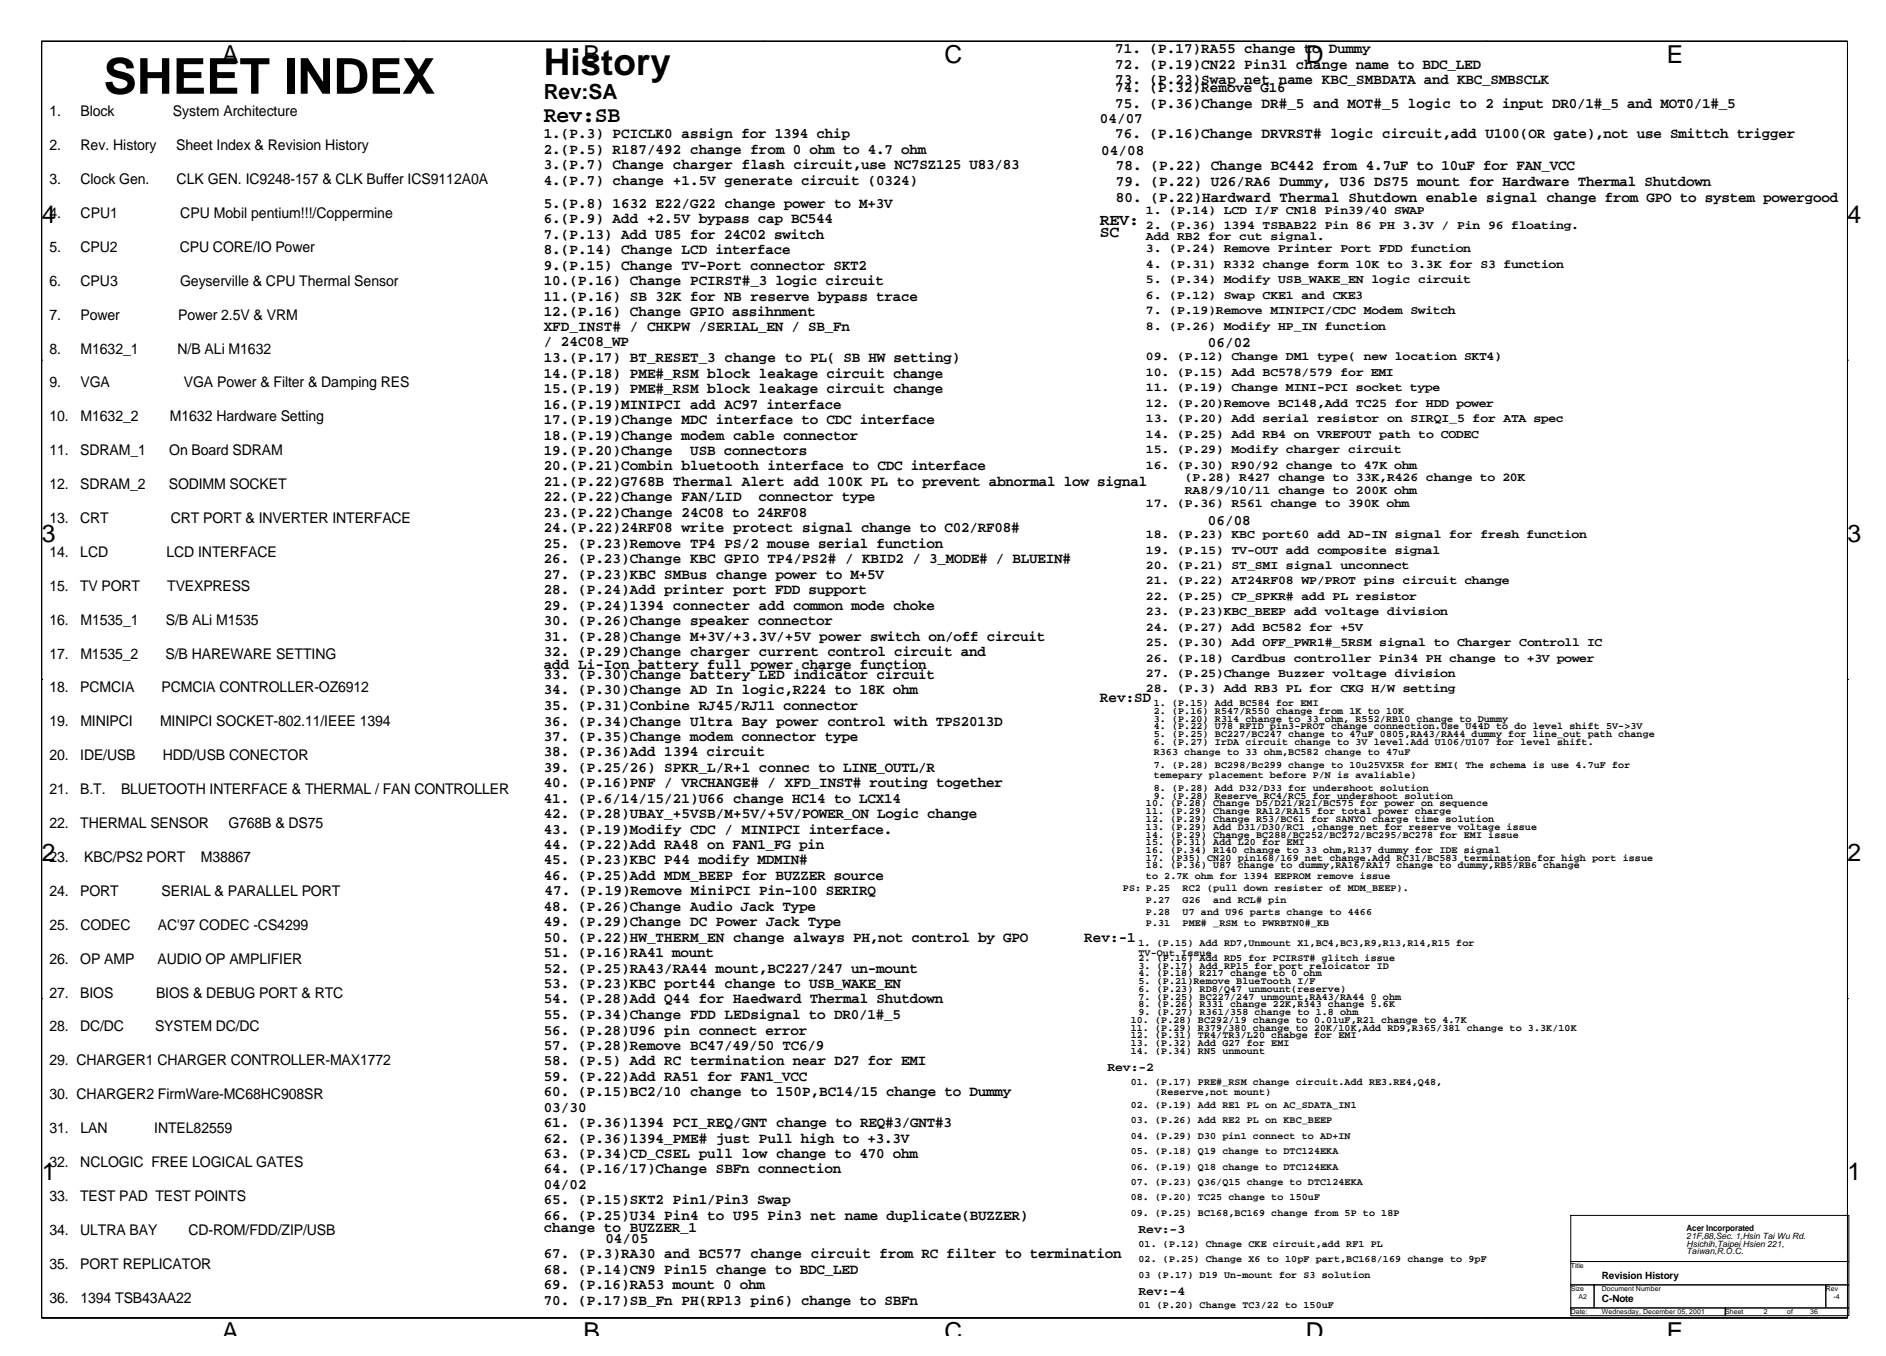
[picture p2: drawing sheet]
<svg xmlns="http://www.w3.org/2000/svg" width="287mm" height="207mm" viewBox="0 0 287 207" stroke-linecap="round" stroke-linejoin="round" font-family="sans-serif">
<defs><g id="words">
<text font-size="7.5" x="15.7" y="14.3">SHEET INDEX</text>
<text font-size="5.6" x="82.8" y="11.5">History</text>
<g font-size="3.8">
<text x="33.9" y="9.7">A</text>
<text x="88.9" y="9.7">B</text>
<text x="143.9" y="9.7">C</text>
<text x="199" y="9.7">D</text>
<text x="254" y="9.7">E</text>
<text x="6.3" y="34">4</text>
<text x="281.5" y="34">4</text>
<text x="6.3" y="82.6">3</text>
<text x="281.5" y="82.6">3</text>
<text x="6.3" y="131.2">2</text>
<text x="281.5" y="131.2">2</text>
<text x="6.3" y="179.8">1</text>
<text x="281.5" y="179.8">1</text>
<text x="33.9" y="204.2">A</text>
<text x="88.9" y="204.2">B</text>
<text x="143.9" y="204.2">C</text>
<text x="199" y="204.2">D</text>
<text x="254" y="204.2">E</text>
</g>
<text font-size="3.4" x="82.8" y="18.5">Rev:SB</text>
<text font-size="3.2" x="82.8" y="15.1">Rev:SA</text>
<g font-size="2.5">
<text x="167.6" y="34.2">REV:</text>
<text x="167.6" y="36.2">SC</text>
</g>
<g font-size="2.2">
<text x="169.9" y="8.1">71. (P.17)RA55 change to Dummy</text>
<text x="169.9" y="10.5">72. (P.19)CN22 Pin31 change name to BDC_LED</text>
<text x="7.5" y="17.7">1.</text>
<text x="12.3" y="17.7">Block</text>
<text x="26.4" y="17.7">System Architecture</text>
<text x="169.9" y="14">74. (P.32)Remove G16</text>
<text x="169.9" y="16.4">75. (P.36)Change DR#_5 and MOT#_5 logic to 2 input DR0/1#_5 and MOT0/1#_5</text>
<text x="169.9" y="12.8">73. (P.23)Swap net name KBC_SMBDATA and KBC_SMBSCLK</text>
<text x="7.5" y="22.9">2.</text>
<text x="12.3" y="22.9">Rev. History</text>
<text x="26.8" y="22.9">Sheet Index &amp; Revision History</text>
<text x="82.8" y="21.1">1.(P.3) PCICLK0 assign for 1394 chip</text>
<text x="82.8" y="23.4">2.(P.5) R187/492 change from 0 ohm to 4.7 ohm</text>
<text x="167.6" y="18.7">04/07</text>
<text x="167.8" y="23.6">04/08</text>
<text x="169.9" y="21.1">76. (P.16)Change DRVRST# logic circuit,add U100(OR gate),not use Smittch trigger</text>
<text x="7.5" y="28">3.</text>
<text x="12.3" y="28">Clock Gen.</text>
<text x="26.9" y="28">CLK GEN. IC9248-157 &amp; CLK Buffer ICS9112A0A</text>
<text x="82.8" y="25.8">3.(P.7) Change charger flash circuit,use NC7SZ125 U83/83</text>
<text x="82.8" y="28.2">4.(P.7) change +1.5V generate circuit (0324)</text>
<text x="170" y="25.9">78. (P.22) Change BC442 from 4.7uF to 10uF for FAN_VCC</text>
<text x="170" y="28.4">79. (P.22) U26/RA6 Dummy, U36 DS75 mount for Hardware Thermal Shutdown</text>
<text x="7.5" y="33.2">4.</text>
<text x="12.3" y="33.2">CPU1</text>
<text x="27.5" y="33.2">CPU Mobil pentium!!!/Coppermine</text>
<text x="82.8" y="31.7">5.(P.8) 1632 E22/G22 change power to M+3V</text>
<text x="82.8" y="34.1">6.(P.9) Add +2.5V bypass cap BC544</text>
<text x="170" y="30.7">80. (P.22)Hardward Thermal Shutdown enable signal change from GPO to system powergood</text>
<text x="7.5" y="38.4">5.</text>
<text x="12.3" y="38.4">CPU2</text>
<text x="27.4" y="38.4">CPU CORE/IO Power</text>
<text x="82.8" y="36.4">7.(P.13) Add U85 for 24C02 switch</text>
<text x="82.8" y="38.7">8.(P.14) Change LCD interface</text>
<text x="82.8" y="41.1">9.(P.15) Change TV-Port connector SKT2</text>
<text x="7.5" y="43.5">6.</text>
<text x="12.3" y="43.5">CPU3</text>
<text x="27.4" y="43.5">Geyserville &amp; CPU Thermal Sensor</text>
<text x="82.8" y="43.4">10.(P.16) Change PCIRST#_3 logic circuit</text>
<text x="82.8" y="45.8">11.(P.16) SB 32K for NB reserve bypass trace</text>
<text x="7.5" y="48.7">7.</text>
<text x="7.5" y="53.9">8.</text>
<text x="12.3" y="48.7">Power</text>
<text x="12.3" y="53.9">M1632_1</text>
<text x="27.1" y="53.9">N/B ALi M1632</text>
<text x="27.1" y="48.7">Power 2.5V &amp; VRM</text>
<text x="82.8" y="48.1">12.(P.16) Change GPIO assihnment</text>
<text x="82.8" y="50.4">XFD_INST# / CHKPW /SERIAL_EN / SB_Fn</text>
<text x="82.8" y="52.7">/ 24C08_WP</text>
<text x="184.1" y="52.8">06/02</text>
<text x="7.5" y="59">9.</text>
<text x="12.3" y="59">VGA</text>
<text x="28" y="59">VGA Power &amp; Filter &amp; Damping RES</text>
<text x="82.8" y="55.2">13.(P.17) BT_RESET_3 change to PL( SB HW setting)</text>
<text x="82.8" y="57.6">14.(P.18) PME#_RSM block leakage circuit change</text>
<text x="82.8" y="59.9">15.(P.19) PME#_RSM block leakage circuit change</text>
<text x="7.5" y="64.2">10.</text>
<text x="12.3" y="64.2">M1632_2</text>
<text x="25.9" y="64.2">M1632 Hardware Setting</text>
<text x="82.8" y="62.3">16.(P.19)MINIPCI add AC97 interface</text>
<text x="82.8" y="64.6">17.(P.19)Change MDC interface to CDC interface</text>
<text x="7.5" y="69.4">11.</text>
<text x="12.2" y="69.4">SDRAM_1</text>
<text x="25.8" y="69.4">On Board SDRAM</text>
<text x="82.8" y="67">18.(P.19)Change modem cable connector</text>
<text x="82.8" y="69.4">19.(P.20)Change</text>
<text x="82.8" y="71.7">20.(P.21)Combin bluetooth interface to CDC interface</text>
<text x="105.2" y="69.4">USB connectors</text>
<text x="7.5" y="74.5">12.</text>
<text x="12.2" y="74.5">SDRAM_2</text>
<text x="25.7" y="74.5">SODIMM SOCKET</text>
<text x="82.8" y="74.1">21.(P.22)G768B Thermal Alert add 100K PL to prevent abnormal low signal</text>
<text x="82.8" y="76.4">22.(P.22)Change FAN/LID</text>
<text x="115.6" y="76.4">connector type</text>
<text x="7.5" y="79.7">13.</text>
<text x="12.2" y="79.7">CRT</text>
<text x="26.1" y="79.7">CRT PORT &amp; INVERTER INTERFACE</text>
<text x="82.8" y="78.8">23.(P.22)Change 24C08 to 24RF08</text>
<text x="82.8" y="81.1">24.(P.22)24RF08 write protect signal change to C02/RF08#</text>
<text x="82.8" y="83.5">25. (P.23)Remove TP4 PS/2 mouse serial function</text>
<text x="184.1" y="79.9">06/08</text>
<text x="7.5" y="84.9">14.</text>
<text x="12.2" y="84.9">LCD</text>
<text x="25.4" y="84.9">LCD INTERFACE</text>
<text x="82.8" y="85.8">26. (P.23)Change KBC GPIO TP4/PS2# / KBID2 / 3_MODE# / BLUEIN#</text>
<text x="82.8" y="88.2">27. (P.23)KBC SMBus change power to M+5V</text>
<text x="7.5" y="90">15.</text>
<text x="7.5" y="95.2">16.</text>
<text x="12.2" y="90">TV PORT</text>
<text x="12.3" y="95.2">M1535_1</text>
<text x="25.3" y="95.2">S/B ALi M1535</text>
<text x="25.5" y="90">TVEXPRESS</text>
<text x="82.8" y="90.5">28. (P.24)Add printer port FDD support</text>
<text x="82.8" y="92.9">29. (P.24)1394 connecter add common mode choke</text>
<text x="82.8" y="95.2">30. (P.26)Change speaker connector</text>
<text x="7.5" y="100.3">17.</text>
<text x="12.2" y="100.3">M1535_2</text>
<text x="25.2" y="100.3">S/B HAREWARE SETTING</text>
<text x="82.8" y="97.6">31. (P.28)Change M+3V/+3.3V/+5V power switch on/off circuit</text>
<text x="82.8" y="99.9">32. (P.29)Change charger current control circuit and</text>
<text x="82.8" y="101.9">add Li-Ion battery full power charge function</text>
<text x="7.5" y="105.5">18.</text>
<text x="12.2" y="105.5">PCMCIA</text>
<text x="24.6" y="105.5">PCMCIA CONTROLLER-OZ6912</text>
<text x="82.8" y="103.5">33. (P.30)Change battery LED indicator circuit</text>
<text x="82.8" y="105.8">34. (P.30)Change AD In logic,R224 to 18K ohm</text>
<text x="167.6" y="107">Rev:SD</text>
<text x="7.5" y="110.7">19.</text>
<text x="12.2" y="110.7">MINIPCI</text>
<text x="24.4" y="110.7">MINIPCI SOCKET-802.11/IEEE 1394</text>
<text x="82.8" y="108.2">35. (P.31)Conbine RJ45/RJ11 connector</text>
<text x="82.8" y="110.5">36. (P.34)Change Ultra Bay power control with TPS2013D</text>
<text x="82.8" y="112.9">37. (P.35)Change modem connector type</text>
<text x="7.5" y="115.8">20.</text>
<text x="12.2" y="115.8">IDE/USB</text>
<text x="24.8" y="115.8">HDD/USB CONECTOR</text>
<text x="82.8" y="115.2">38. (P.36)Add 1394 circuit</text>
<text x="82.8" y="117.6">39. (P.25/26) SPKR_L/R+1 connec to LINE_OUTL/R</text>
<text x="82.8" y="119.9">40. (P.16)PNF / VRCHANGE# / XFD_INST# routing together</text>
<text x="7.5" y="121">21.</text>
<text x="12.2" y="121">B.T.</text>
<text x="18.4" y="121">BLUETOOTH INTERFACE &amp; THERMAL / FAN CONTROLLER</text>
<text x="82.8" y="122.3">41. (P.6/14/15/21)U66 change HC14 to LCX14</text>
<text x="82.8" y="124.6">42. (P.28)UBAY_+5VSB/M+5V/+5V/POWER_ON Logic change</text>
<text x="7.5" y="126.2">22.</text>
<text x="7.5" y="131.3">23.</text>
<text x="12.2" y="126.2">THERMAL SENSOR</text>
<text x="12.8" y="131.3">KBC/PS2 PORT</text>
<text x="30.6" y="131.3">M38867</text>
<text x="34.8" y="126.2">G768B &amp; DS75</text>
<text x="82.8" y="127">43. (P.19)Modify CDC / MINIPCI interface.</text>
<text x="82.8" y="129.3">44. (P.22)Add RA48 on FAN1_FG pin</text>
<text x="82.8" y="131.7">45. (P.23)KBC P44 modify MDMIN#</text>
<text x="7.5" y="136.5">24.</text>
<text x="12.2" y="136.5">PORT</text>
<text x="24.6" y="136.5">SERIAL &amp; PARALLEL PORT</text>
<text x="82.8" y="134.1">46. (P.25)Add MDM_BEEP for BUZZER source</text>
<text x="83" y="136.4">47. (P.19)Remove MiniPCI Pin-100 SERIRQ</text>
<text x="7.5" y="141.7">25.</text>
<text x="12.2" y="141.7">CODEC</text>
<text x="24.1" y="141.7">AC'97 CODEC -CS4299</text>
<text x="82.8" y="138.8">48. (P.26)Change Audio Jack Type</text>
<text x="82.8" y="141.1">49. (P.29)Change DC Power Jack Type</text>
<text x="82.8" y="143.5">50. (P.22)HW_THERM_EN change always PH,not control by GPO</text>
<text x="165.2" y="143.5">Rev:-1</text>
<text x="7.5" y="146.8">26.</text>
<text x="12.2" y="146.8">OP AMP</text>
<text x="24" y="146.8">AUDIO OP AMPLIFIER</text>
<text x="82.8" y="145.9">51. (P.16)RA41 mount</text>
<text x="82.8" y="148.2">52. (P.25)RA43/RA44 mount,BC227/247 un-mount</text>
<text x="7.5" y="152">27.</text>
<text x="12.2" y="152">BIOS</text>
<text x="23.8" y="152">BIOS &amp; DEBUG PORT &amp; RTC</text>
<text x="82.8" y="150.6">53. (P.23)KBC port44 change to USB_WAKE_EN</text>
<text x="82.8" y="152.9">54. (P.28)Add Q44 for Haedward Thermal Shutdown</text>
<text x="82.8" y="155.3">55. (P.34)Change FDD LEDsignal to DR0/1#_5</text>
<text x="7.5" y="157.2">28.</text>
<text x="12.2" y="157.2">DC/DC</text>
<text x="23.6" y="157.2">SYSTEM DC/DC</text>
<text x="82.8" y="157.6">56. (P.28)U96 pin connect error</text>
<text x="82.8" y="159.9">57. (P.28)Remove BC47/49/50 TC6/9</text>
<text x="7.5" y="162.3">29. CHARGER1 CHARGER CONTROLLER-MAX1772</text>
<text x="7.5" y="167.5">30. CHARGER2 FirmWare-MC68HC908SR</text>
<text x="82.8" y="162.3">58. (P.5) Add RC termination near D27 for EMI</text>
<text x="82.8" y="164.6">59. (P.22)Add RA51 for FAN1_VCC</text>
<text x="82.8" y="167">60. (P.15)BC2/10 change to 150P,BC14/15 change to Dummy</text>
<text x="7.5" y="172.6">31.</text>
<text x="12.3" y="172.6">LAN</text>
<text x="23.5" y="172.6">INTEL82559</text>
<text x="82.8" y="171.7">61. (P.36)1394 PCI_REQ/GNT change to REQ#3/GNT#3</text>
<text x="82.8" y="169.4">03/30</text>
<text x="7.5" y="177.8">32.</text>
<text x="12.2" y="177.8">NCLOGIC FREE LOGICAL GATES</text>
<text x="82.8" y="174.1">62. (P.36)1394_PME# just Pull high to +3.3V</text>
<text x="82.8" y="176.4">63. (P.34)CD_CSEL pull low change to 470 ohm</text>
<text x="82.8" y="178.8">64. (P.16/17)Change SBFn connection</text>
<text x="7.5" y="183">33.</text>
<text x="12.2" y="183">TEST PAD TEST POINTS</text>
<text x="82.8" y="183.5">65. (P.15)SKT2 Pin1/Pin3 Swap</text>
<text x="82.8" y="181.2">04/02</text>
<text x="82.8" y="185.9">66. (P.25)U34 Pin4 to U95 Pin3 net name duplicate(BUZZER)</text>
<text x="7.5" y="188.1">34.</text>
<text x="12.2" y="188.1">ULTRA BAY</text>
<text x="28.7" y="188.1">CD-ROM/FDD/ZIP/USB</text>
<text x="82.8" y="187.8">change to BUZZER_1</text>
<text x="82.9" y="191.7">67. (P.3)RA30 and BC577 change circuit from RC filter to termination</text>
<text x="92.2" y="189.4">04/05</text>
<text x="7.5" y="193.3">35.</text>
<text x="12.2" y="193.3">PORT REPLICATOR</text>
<text x="82.9" y="196.4">69. (P.16)RA53 mount 0 ohm</text>
<text x="82.9" y="194.1">68. (P.14)CN9 Pin15 change to BDC_LED</text>
<text x="7.5" y="198.5">36.</text>
<text x="12.2" y="198.5">1394 TSB43AA22</text>
<text x="82.9" y="198.8">70. (P.17)SB_Fn PH(RP13 pin6) change to SBFn</text>
</g>
<g font-size="1.9">
<text x="174.6" y="34.9">2. (P.36) 1394 TSBAB22 Pin 86 PH 3.3V / Pin 96 floating.</text>
<text x="174.6" y="32.6">1. (P.14) LCD I/F CN18 Pin39/40 SWAP</text>
<text x="174.6" y="36.5">Add RB2 for cut signal.</text>
<text x="174.6" y="38.5">3. (P.24) Remove Printer Port FDD function</text>
<text x="174.6" y="40.8">4. (P.31) R332 change form 10K to 3.3K for S3 function</text>
<text x="174.6" y="43.2">5. (P.34) Modify USB_WAKE_EN logic circuit</text>
<text x="174.6" y="45.5">6. (P.12) Swap CKE1 and CKE3</text>
<text x="174.6" y="47.9">7. (P.19)Remove MINIPCI/CDC Modem Switch</text>
<text x="174.6" y="50.2">8. (P.26) Modify HP_IN function</text>
<text x="174.6" y="57.3">10. (P.15) Add BC578/579 for EMI</text>
<text x="174.6" y="54.9">09. (P.12) Change DM1 type( new location SKT4)</text>
<text x="174.6" y="59.6">11. (P.19) Change MINI-PCI socket type</text>
<text x="174.6" y="62">12. (P.20)Remove BC148,Add TC25 for HDD power</text>
<text x="174.6" y="64.3">13. (P.20) Add serial resistor on SIRQI_5 for ATA spec</text>
<text x="174.6" y="71.4">16. (P.30) R90/92 change to 47K ohm</text>
<text x="174.6" y="66.7">14. (P.25) Add RB4 on VREFOUT path to CODEC</text>
<text x="174.6" y="69.1">15. (P.29) Modify charger circuit</text>
<text x="174.6" y="77.3">17. (P.36) R561 change to 390K ohm</text>
<text x="180.5" y="73.3">(P.28) R427 change to 33K,R426 change to 20K</text>
<text x="180.5" y="75.2">RA8/9/10/11 change to 200K ohm</text>
<text x="174.6" y="82">18. (P.23) KBC port60 add AD-IN signal for fresh function</text>
<text x="174.6" y="84.3">19. (P.15) TV-OUT add composite signal</text>
<text x="174.6" y="86.7">20. (P.21) ST_SMI signal unconnect</text>
<text x="174.6" y="89">21. (P.22) AT24RF08 WP/PROT pins circuit change</text>
<text x="174.6" y="91.4">22. (P.25) CP_SPKR# add PL resistor</text>
<text x="174.6" y="93.7">23. (P.23)KBC_BEEP add voltage division</text>
<text x="174.6" y="96.1">24. (P.27) Add BC582 for +5V</text>
<text x="174.6" y="98.5">25. (P.30) Add OFF_PWR1#_5RSM signal to Charger Controll IC</text>
<text x="174.6" y="100.8">26. (P.18) Cardbus controller Pin34 PH change to +3V power</text>
<text x="174.6" y="103.2">27. (P.25)Change Buzzer voltage division</text>
<text x="174.6" y="105.5">28. (P.3) Add RB3 PL for CKG H/W setting</text>
<text x="168.7" y="163.2">Rev:-2</text>
<text x="173.5" y="187.9">Rev:-3</text>
<text x="173.5" y="197.3">Rev:-4</text>
</g>
<g font-size="1.5">
<text x="175.8" y="107.6">1. (P.15) Add BC584 for EMI</text>
<text x="175.8" y="108.8">2. (P.16) R547/R550 change from 1K to 10K</text>
<text x="175.8" y="111.1">4. (P.22) U78 RFID pin3-PROT change connection.Use U44D to do level shift 5V-&gt;3V</text>
<text x="175.8" y="110">3. (P.20) R314 change to 33 ohm, R552/RB10 change to Dummy</text>
<text x="175.8" y="112.3">5. (P.25) BC227/BC247 change to 47uF 0805,RA43/RA44 dummy for line_out path change</text>
<text x="175.8" y="113.5">6. (P.27) IrDA circuit change to 3V level.Add U106/U107 for level shift.</text>
<text x="175.8" y="115">R363 change to 33 ohm,BC582 change to 47uF</text>
<text x="175.8" y="117">7. (P.28) BC298/Bc299 change to 10u25VX5R for EMI( The schema is use 4.7uF for</text>
<text x="175.8" y="118.5">temepary placement before P/N is avaliable)</text>
<text x="174.6" y="122.9">10. (P.28) Change D5/D21/R21/BC575 for power on sequence</text>
<text x="174.6" y="124.1">11. (P.29) Change RA12/RA15 for total power charge</text>
<text x="174.6" y="125.2">12. (P.29) Change R53/BC61 for SANYO charge time solution</text>
<text x="175.8" y="120.5">8. (P.28) Add D32/D33 for undershoot solution</text>
<text x="175.8" y="121.7">9. (P.28) Reserve RC4/RC5 for undershoot solution</text>
<text x="174.6" y="126.4">13. (P.29) Add D31/D30/RC1 ,change net for reserve voltage issue</text>
<text x="174.6" y="127.6">14. (P.29) Change BC288/BC252/BC272/BC295/BC278 for EMI issue</text>
<text x="174.6" y="128.7">15. (P.31) Add L20 for EMI</text>
<text x="174.6" y="129.9">16. (P.34) R140 change to 33 ohm,R137 dummy for IDE signal</text>
<text x="174.6" y="131.1">17. (P35) CN20 pin168/169 net change.Add RC31/BC583 termination for high port issue</text>
<text x="171.1" y="135.8">PS: P.25</text>
<text x="174.6" y="132.3">18. (P.36) U87 change to dummy,RA16/RA17 change to dummy,RB5/RB6 change</text>
<text x="174.6" y="133.9">to 2.7K ohm for 1394 EEPROM remove issue</text>
<text x="174.6" y="137.6">P.27</text>
<text x="180.2" y="135.8">RC2 (pull down resister of MDM_BEEP).</text>
<text x="180.2" y="137.6">G26</text>
<text x="184.9" y="137.6">and RCL# pin</text>
<text x="174.6" y="139.4">P.28</text>
<text x="174.6" y="141.2">P.31</text>
<text x="180.2" y="139.4">U7 and U96 parts change to 4466</text>
<text x="180.2" y="141.2">PME# _RSM to PWRBTN0#_KB</text>
<text x="173.5" y="144.1">1. (P.15) Add RD7,Unmount X1,BC4,BC3,R9,R13,R14,R15 for</text>
<text x="173.5" y="145.6">TV-Out Issue</text>
<text x="173.5" y="146.4">2. (P.16) Add RD5 for PCIRST# glitch issue</text>
<text x="173.5" y="147.6">3. (P.17) Add RP15 for port reloicator ID</text>
<text x="173.5" y="148.8">4. (P.18) R217 change to 0 ohm</text>
<text x="173.5" y="150">5. (P.21)Remove BlueTooth I/F</text>
<text x="172.3" y="155.8">10. (P.28) BC292/19 change to 0.01uF,R21 change to 4.7K</text>
<text x="173.5" y="151.1">6. (P.23) RD8/Q47 unmount(reserve)</text>
<text x="173.5" y="152.3">7. (P.25) BC227/247 unmount,RA43/RA44 0 ohm</text>
<text x="173.5" y="153.5">8. (P.26) R331 change 22K,R343 change 5.6K</text>
<text x="173.5" y="154.7">9. (P.27) R361/358 change to 1.8 ohm</text>
<text x="172.3" y="157">11. (P.29) R379/380 change to 20K/10K,Add RD9,R365/381 change to 3.3K/10K</text>
<text x="172.3" y="159.4">13. (P.32) Add G27 for EMI</text>
<text x="172.3" y="158.2">12. (P.31) TR4/TR3/L20 chabge for EMI</text>
<text x="172.3" y="160.5">14. (P.34) RN5 unmount</text>
<text x="172.3" y="165.2">01. (P.17) PRE#_RSM change circuit.Add RE3.RE4,Q48,</text>
<text x="176" y="166.8">(Reserve,not mount)</text>
<text x="172.3" y="168.8">02. (P.19) Add RE1 PL on AC_SDATA_IN1</text>
<text x="172.3" y="171.1">03. (P.26) Add RE2 PL on KBC_BEEP</text>
<text x="172.3" y="173.5">04. (P.29) D30 pin1 connect to AD+IN</text>
<text x="172.3" y="175.8">05. (P.18) Q19 change to DTC124EKA</text>
<text x="172.3" y="178.2">06. (P.19) Q18 change to DTC124EKA</text>
<text x="172.3" y="180.6">07. (P.23) Q36/Q15 change to DTC124EKA</text>
<text x="172.3" y="182.9">08. (P.20) TC25 change to 150uF</text>
<text x="172.3" y="185.3">09. (P.25) BC168,BC169 change from 5P to 18P</text>
<text x="173.5" y="190">01. (P.12) Chnage CKE circuit,add RF1 PL</text>
<text x="173.5" y="192.3">02. (P.25) Change X6 to 10pF part,BC168/169 change to 9pF</text>
<text x="173.5" y="194.7">03 (P.17) D19 Un-mount for S3 solution</text>
<text x="244.1" y="194.8">Revision History</text>
<text x="173.5" y="199.4">01 (P.20) Change TC3/22 to 150uF</text>
<text x="244.1" y="198.4">C-Note</text>
</g>
<g font-size="1.3">
<text x="257" y="187.5">Acer Incorporated</text>
<text x="257" y="188.7">21F,88,Sec. 1,Hsin Tai Wu Rd.</text>
<text x="257" y="189.9">Hsichih,Taipei Hsien 221,</text>
<text x="257" y="191.1">Taiwan,R.O.C.</text>
</g>
<g font-size="1.1">
<text x="239.4" y="193.2">Title</text>
<text x="239.4" y="196.7">Size</text>
<text x="240.5" y="197.9">A2</text>
<text x="244.1" y="196.7">Document Number</text>
<text x="278.2" y="196.7">Rev</text>
<text x="279.4" y="197.9">-4</text>
<text x="239.4" y="200.3">Date:</text>
<text x="244.1" y="200.3">Wednesday, December 05, 2001</text>
<text x="262.9" y="200.3">Sheet</text>
<text x="268.8" y="200.3">2</text>
<text x="272.3" y="200.3">of</text>
<text x="275.8" y="200.3">36</text>
</g>
</g></defs>
<g fill="none" stroke="#000" stroke-width=".15">
<path d="M6.3 6.3h275.2v194.5h-275.2v-194.5h275.2v194.5h-275.2zM61.4 6.3h.1M116.4 6.3h.1M171.4 6.3h.1M226.5 6.3h.1M6.3 54.9h.1M281.5 54.9h.1M6.3 103.5h.1M281.5 103.5h.1M6.3 152.2h.1M281.5 152.2h.1M239.4 185.2h42.3v7h-42.3z"/>
<path d="M239.4 192.2h42.3v3.6h-42.3zM239.4 195.8h3.5v3.5h-3.5zM239.4 199.3h23.5v1.2h-23.5zM242.9 195.8h35.3v3.5h-35.3zM262.9 199.3h18.8v1.2h-18.8zM278.2 195.8h3.5v3.5h-3.5zM61.4 200.8h.1M116.4 200.8h.1M171.4 200.8h.1M226.5 200.8h.1"/>
</g>
<use href="#words"/>
</svg>
